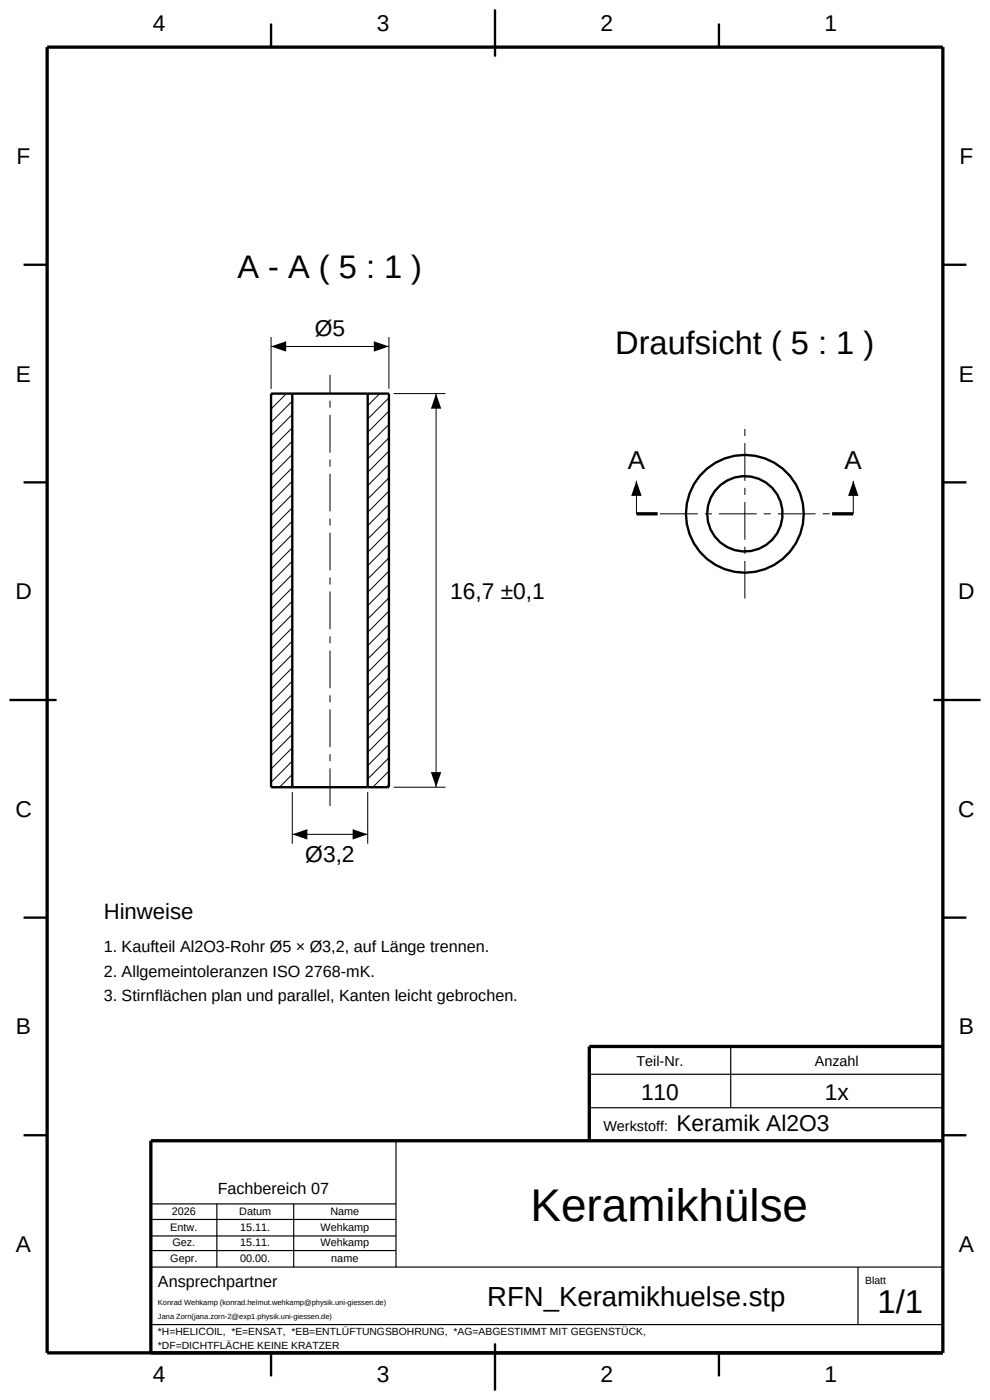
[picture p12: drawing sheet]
<svg xmlns="http://www.w3.org/2000/svg" width="210mm" height="297mm" viewBox="0 0 210 297" stroke-linecap="round" stroke-linejoin="round" font-family="sans-serif">
<defs><g id="words">
<text font-size="9.7" x="112.6" y="259">Keramikhülse</text>
<text font-size="7" x="186.1" y="278.6">1/1</text>
<g font-size="6.9">
<text x="50.4" y="59">A - A ( 5 : 1 )</text>
<text x="130.5" y="75">Draufsicht ( 5 : 1 )</text>
</g>
<text font-size="5.8" x="103.4" y="277.1">RFN_Keramikhuelse.stp</text>
<g font-size="5.5">
<text x="133.2" y="99.5">A</text>
<text x="179.2" y="99.5">A</text>
</g>
<g font-size="4.8">
<text x="32.4" y="6.6">4</text>
<text x="79.9" y="6.6">3</text>
<text x="127.4" y="6.6">2</text>
<text x="174.9" y="6.6">1</text>
<text x="3.5" y="34.8">F</text>
<text x="203.5" y="34.8">F</text>
<text x="66.8" y="71.2">Ø5</text>
<text x="3.4" y="80.9">E</text>
<text x="203.4" y="80.9">E</text>
<text x="3.3" y="127.1">D</text>
<text x="95.5" y="127">16,7 ±0,1</text>
<text x="203.3" y="127.1">D</text>
<text x="3.3" y="173.3">C</text>
<text x="203.3" y="173.3">C</text>
<text x="64.8" y="182.9">Ø3,2</text>
<text x="3.4" y="219.4">B</text>
<text x="203.4" y="219.4">B</text>
<text x="136" y="233.4">110</text>
<text x="174.9" y="233.4">1x</text>
<text x="143.5" y="240">Keramik Al2O3</text>
<text x="3.4" y="265.6">A</text>
<text x="203.4" y="265.6">A</text>
<text x="32.4" y="293.2">4</text>
<text x="79.9" y="293.2">3</text>
<text x="127.4" y="293.2">2</text>
<text x="174.9" y="293.2">1</text>
</g>
<text font-size="4.7" x="22" y="195">Hinweise</text>
<g font-size="3.4">
<text x="22" y="202">1. Kaufteil Al2O3-Rohr Ø5 × Ø3,2, auf Länge trennen.</text>
<text x="22" y="207.2">2. Allgemeintoleranzen ISO 2768-mK.</text>
<text x="22" y="212.4">3. Stirnflächen plan und parallel, Kanten leicht gebrochen.</text>
<text x="46.2" y="253.4">Fachbereich 07</text>
<text x="33.5" y="273">Ansprechpartner</text>
</g>
<g font-size="3.1">
<text x="135" y="226.2">Teil-Nr.</text>
<text x="172.8" y="226.2">Anzahl</text>
<text x="128" y="240">Werkstoff:</text>
</g>
<g font-size="2.3">
<text x="36.4" y="257.7">2026</text>
<text x="50.8" y="257.7">Datum</text>
<text x="70.1" y="257.7">Name</text>
<text x="36.1" y="261.1">Entw.</text>
<text x="51" y="261.1">15.11.</text>
<text x="68" y="261.1">Wehkamp</text>
<text x="36.1" y="267.7">Gepr.</text>
<text x="36.6" y="264.4">Gez.</text>
<text x="51" y="264.4">15.11.</text>
<text x="51" y="267.7">00.00.</text>
<text x="68" y="264.4">Wehkamp</text>
<text x="70.3" y="267.7">name</text>
</g>
<g font-size="2.2">
<text x="183.5" y="272.4">Blatt</text>
<text x="33.5" y="283.3">*H=HELICOIL, *E=ENSAT, *EB=ENTLÜFTUNGSBOHRUNG, *AG=ABGESTIMMT MIT GEGENSTÜCK,</text>
<text x="33.5" y="286.2">*DF=DICHTFLÄCHE KEINE KRATZER</text>
</g>
<g font-size="1.6">
<text x="33.5" y="276.8">Konrad Wehkamp (konrad.helmut.wehkamp@physik.uni-giessen.de)</text>
<text x="33.5" y="279.8">Jana Zorn(jana.zorn-2@exp1.physik.uni-giessen.de)</text>
</g>
</g></defs>
<path d="M10 10h190v277h-190zM135 109h4.5M176.5 109h4.5M200 222h-75v20M200 242h-168v45" fill="none" stroke="#000" stroke-width=".7" stroke-linecap="butt"/>
<g fill="none" stroke="#000" stroke-width=".5">
<path d="M57.5 5v5M105 2v10M152.5 5v5M5 56.2h5M200 56.2h5M62 83.5h16M62 83.5h-4.5v83.5h4.5M62 83.5v83.5M78 83.5h4.5v83.5h-4.5M78 83.5v83.5M5 102.3h5M200 102.3h5"/>
<path d="M2 148.5h10M198 148.5h10M62 167h16M5 194.7h5M200 194.7h5M5 240.8h5M200 240.8h5M57.5 287v5M105 285v10M152.5 287v5"/>
<circle cx="158" cy="109" r="12.5"/>
<circle cx="158" cy="109" r="8"/>
</g>
<g fill="none" stroke="#000" stroke-width=".25">
<path d="M125 235h75M125 227.9h75M155 222v13M32 258.7h52M32 255.4h52M46 255.4v13.4M62.3 255.4v13.4M84 242v26.8M32 268.8h168M32 265.3h52M32 262.2h52M182 268.8v12.2"/>
<path d="M32 281h168"/>
</g>
<g fill="none" stroke="#000" stroke-width=".21">
<path d="M57.5 71.5v11M57.5 73.5h25M82.5 71.5v11M57.9 83.5l-.4 .4M60.8 83.5l-3.3 3.3M62 99.2l-4.5 4.5M62 96.4l-4.5 4.5M62 93.6l-4.5 4.5M62 90.8l-4.5 4.5M62 87.9l-4.5 4.5M62 85.1l-4.5 4.5M80.6 83.5l-2.6 2.6"/>
<path d="M82.5 98.5l-4.5 4.5M82.5 95.7l-4.5 4.5M82.5 92.9l-4.5 4.5M82.5 90l-4.5 4.5M82.5 87.2l-4.5 4.5M82.5 84.4l-4.5 4.5M83.5 83.5h11M92.5 83.5v83.5M62 119l-4.5 4.5M62 116.2l-4.5 4.5M62 113.4l-4.5 4.5M62 110.5l-4.5 4.5"/>
<path d="M62 107.7l-4.5 4.5M62 104.9l-4.5 4.5M62 102.1l-4.5 4.5M82.5 118.3l-4.5 4.5M82.5 115.5l-4.5 4.5M82.5 112.7l-4.5 4.5M82.5 109.8l-4.5 4.5M82.5 107l-4.5 4.5M82.5 104.2l-4.5 4.5M82.5 101.4l-4.5 4.5M135 102v7M181 102v7"/>
<path d="M62 138.8l-4.5 4.5M62 136l-4.5 4.5M62 133.2l-4.5 4.5M62 130.3l-4.5 4.5M62 127.5l-4.5 4.5M62 124.7l-4.5 4.5M62 121.9l-4.5 4.5M82.5 138.1l-4.5 4.5M82.5 135.3l-4.5 4.5M82.5 132.5l-4.5 4.5M82.5 129.6l-4.5 4.5M82.5 126.8l-4.5 4.5"/>
<path d="M82.5 124l-4.5 4.5M82.5 121.2l-4.5 4.5M62 158.6l-4.5 4.5M62 155.8l-4.5 4.5M62 153l-4.5 4.5M62 150.1l-4.5 4.5M62 147.3l-4.5 4.5M62 144.5l-4.5 4.5M62 141.7l-4.5 4.5M82.5 157.9l-4.5 4.5M82.5 155.1l-4.5 4.5M82.5 152.3l-4.5 4.5"/>
<path d="M82.5 149.4l-4.5 4.5M82.5 146.6l-4.5 4.5M82.5 143.8l-4.5 4.5M82.5 141l-4.5 4.5M62 164.3l-2.7 2.7M62 161.5l-4.5 4.5M62 168v11M62 177h16M78 168v11M82.5 166.4l-.6 .6M82.5 163.6l-3.4 3.4M82.5 160.8l-4.5 4.5"/>
<path d="M83.5 167h11"/>
</g>
<path d="M140 109h36M158 127v-36M70 171v-91.5" fill="none" stroke="#000" stroke-width=".21" stroke-dasharray="8 1.5 1.5 1.5" stroke-linecap="butt"/>
<path d="M57.5 73.5l3.2-1.1v2.2zM79.3 72.4l3.2 1.1-3.2 1.1zM92.5 83.5l1.1 3.2h-2.2zM135 102l1.1 3.2h-2.2zM181 102l1.1 3.2h-2.2zM62 177l3.2-1.1v2.2zM74.8 175.9l3.2 1.1-3.2 1.1zM91.4 163.8h2.2l-1.1 3.2z" fill="#000"/>
<use href="#words"/>
</svg>
